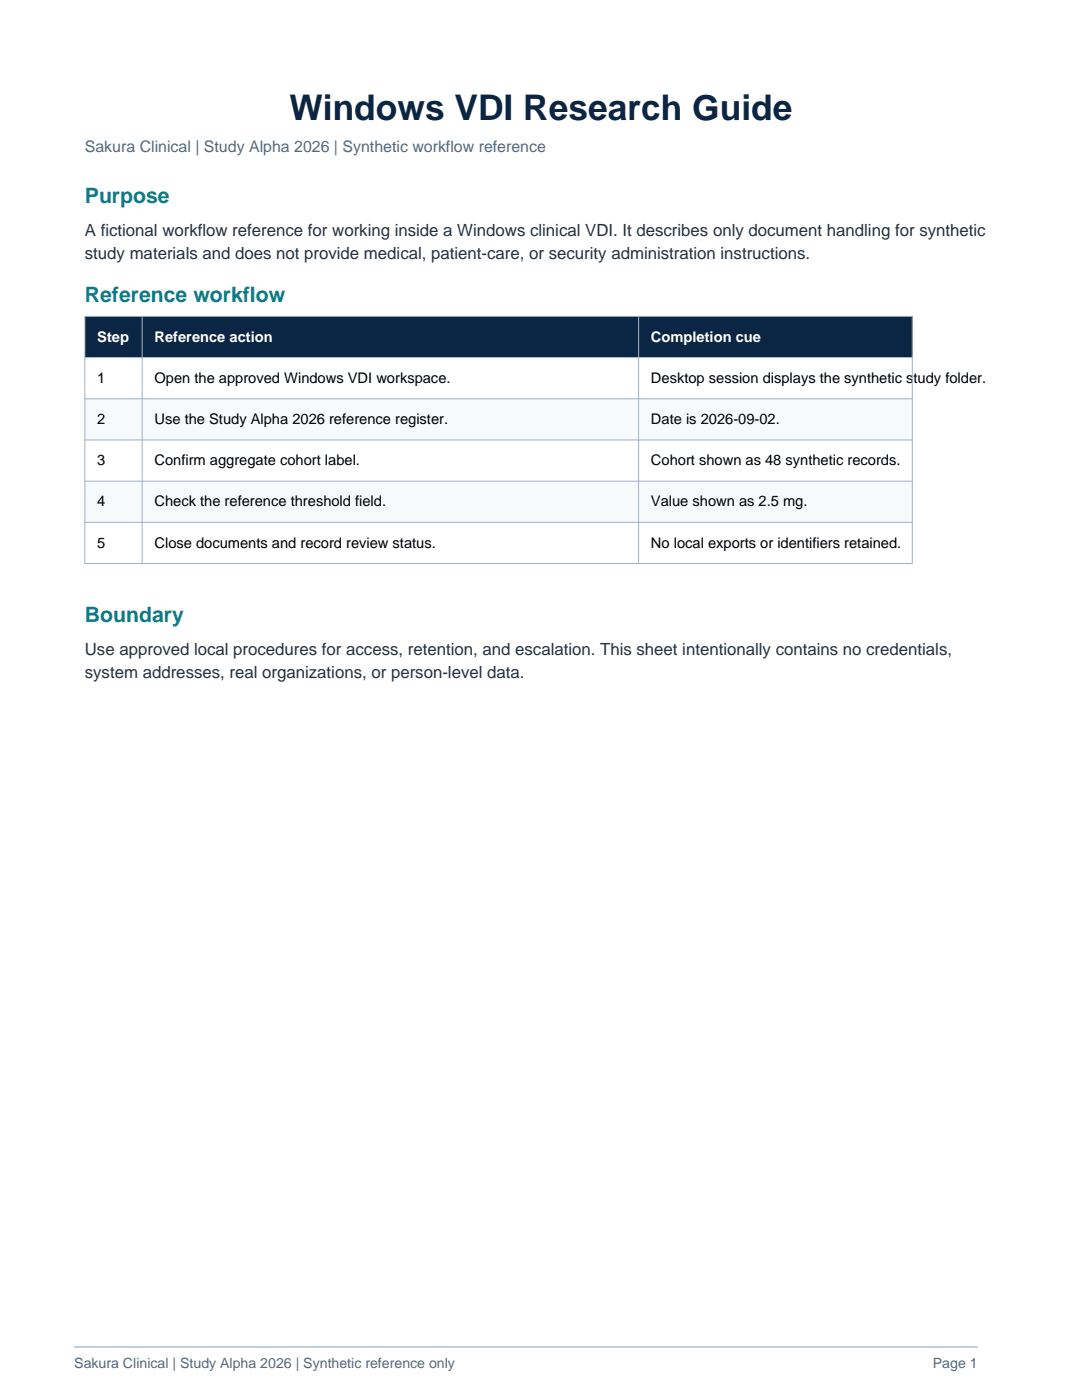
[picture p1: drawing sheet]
<svg xmlns="http://www.w3.org/2000/svg" width="216mm" height="279mm" viewBox="0 0 216 279" stroke-linecap="round" stroke-linejoin="round" font-family="sans-serif">
<defs><g id="words">
<text font-size="7.1" fill="#0b2545" x="57.8" y="24">Windows VDI Research Guide</text>
<g font-size="4.2" fill="#0c7c86">
<text x="16.9" y="40.6">Purpose</text>
<text x="16.9" y="60.3">Reference workflow</text>
<text x="16.9" y="124.1">Boundary</text>
</g>
<g font-size="3.4" fill="#23313f">
<text x="16.9" y="47.1">A fictional workflow reference for working inside a Windows clinical VDI. It describes only document handling for synthetic</text>
<text x="16.9" y="51.7">study materials and does not provide medical, patient-care, or security administration instructions.</text>
<text x="16.9" y="130.6">Use approved local procedures for access, retention, and escalation. This sheet intentionally contains no credentials,</text>
<text x="16.9" y="135.2">system addresses, real organizations, or person-level data.</text>
</g>
<text font-size="3.2" fill="#52687d" x="16.9" y="30.3">Sakura Clinical | Study Alpha 2026 | Synthetic workflow reference</text>
<g font-size="2.9" fill="#fff">
<text x="19.4" y="68.2">Step</text>
<text x="30.8" y="68.2">Reference action</text>
<text x="129.9" y="68.2">Completion cue</text>
</g>
<g font-size="2.9">
<text x="19.4" y="76.4">1</text>
<text x="30.8" y="76.4">Open the approved Windows VDI workspace.</text>
<text x="129.9" y="76.4">Desktop session displays the synthetic study folder.</text>
<text x="19.4" y="84.6">2</text>
<text x="30.8" y="84.6">Use the Study Alpha 2026 reference register.</text>
<text x="129.9" y="84.6">Date is 2026-09-02.</text>
<text x="19.4" y="92.9">3</text>
<text x="30.8" y="92.9">Confirm aggregate cohort label.</text>
<text x="129.9" y="92.9">Cohort shown as 48 synthetic records.</text>
<text x="19.4" y="101.1">4</text>
<text x="30.8" y="101.1">Check the reference threshold field.</text>
<text x="129.9" y="101.1">Value shown as 2.5 mg.</text>
<text x="19.4" y="109.3">5</text>
<text x="30.8" y="109.3">Close documents and record review status.</text>
<text x="129.9" y="109.3">No local exports or identifiers retained.</text>
</g>
<g font-size="2.8" fill="#52687d">
<text x="14.8" y="273">Sakura Clinical | Study Alpha 2026 | Synthetic reference only</text>
<text x="186.1" y="273">Page 1</text>
</g>
</g></defs>
<path d="M14.8 268.8h180.3" fill="none" stroke="#b8c7d9" stroke-width=".35"/>
<path d="M16.9 63.1h165.1v8.3h-165.1z" fill-rule="evenodd" fill="#0b2545"/>
<g fill="#fff">
<path d="M16.9 71.4h165.1v41.1h-165.1z" fill-rule="evenodd"/>
<path d="M16.9 71.4h165.1v8.2h-165.1z" fill-rule="evenodd"/>
</g>
<path d="M16.9 79.6h165.1v8.2h-165.1z" fill-rule="evenodd" fill="#f7fafc"/>
<path d="M16.9 87.8h165.1v8.2h-165.1z" fill-rule="evenodd" fill="#fff"/>
<path d="M16.9 96h165.1v8.2h-165.1z" fill-rule="evenodd" fill="#f7fafc"/>
<path d="M16.9 104.2h165.1v8.3h-165.1z" fill-rule="evenodd" fill="#fff"/>
<path d="M16.9 63.1h165.1v49.4h-165.1zM16.9 71.4h165.1M16.9 79.6h165.1M28.4 63.1v49.4M127.4 63.1v49.4M16.9 87.8h165.1M16.9 96h165.1M16.9 104.2h165.1" fill="none" stroke="#9fb0c3" stroke-width=".2"/>
<use href="#words"/>
</svg>
